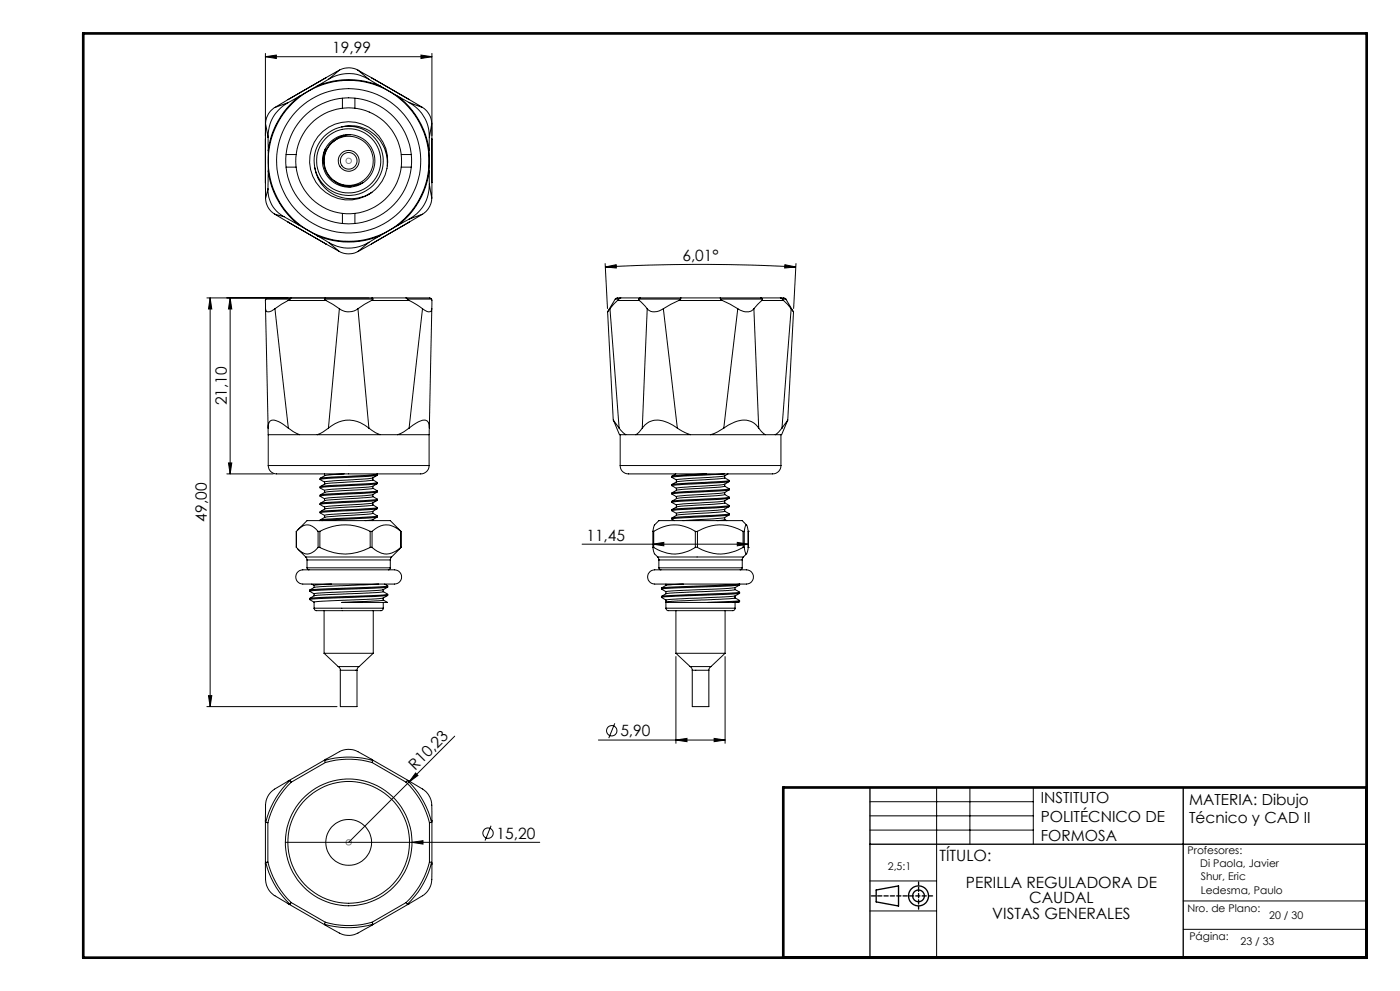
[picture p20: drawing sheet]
<svg xmlns="http://www.w3.org/2000/svg" width="420mm" height="297mm" viewBox="0 0 420 297" stroke-linecap="round" stroke-linejoin="round" font-family="sans-serif">
<defs><g id="words">
<g font-size="4.7">
<text x="99.7" y="16">19,99</text>
<text x="204.7" y="78.2">6,01°</text>
<text x="68" y="121.5" transform="rotate(-90 68 121.5)">21,10</text>
<text x="62" y="156.3" transform="rotate(-90 62 156.3)">49,00</text>
<text x="175.9" y="162">11,45</text>
<text x="186.1" y="220.7">5,90</text>
<text x="124.6" y="231" transform="rotate(-45 124.6 231)">R10,23</text>
<text x="149" y="251.4">15,20</text>
<text x="281.8" y="257.9">TÍTULO:</text>
<text x="289.8" y="266.2">PERILLA REGULADORA DE</text>
<text x="297.7" y="275.3">VISTAS GENERALES</text>
<text x="308.7" y="270.8">CAUDAL</text>
</g>
<g font-size="4.6">
<text x="312.2" y="240.8">INSTITUTO</text>
<text x="356.7" y="241.1">MATERIA: Dibujo</text>
<text x="312.2" y="246.4">POLITÉCNICO DE</text>
<text x="312.2" y="252">FORMOSA</text>
<text x="356.7" y="246.7">Técnico y CAD II</text>
</g>
<g font-size="3.2">
<text x="356.3" y="255.9">Profesores:</text>
<text x="266.4" y="260.6">2,5:1</text>
<text x="360.1" y="260">Di Paola, Javier</text>
<text x="360.3" y="263.9">Shur, Eric</text>
<text x="360.3" y="268">Ledesma, Paulo</text>
<text x="356.3" y="273.3">Nro. de Plano:</text>
<text x="380.8" y="275.5">20 / 30</text>
<text x="356.8" y="281.9">Página:</text>
<text x="372.1" y="283.1">23 / 33</text>
</g>
</g></defs>
<g fill="none" stroke="#000" stroke-width=".3">
<path d="M79.6 17l3.3-.5v1zM79.6 16v24.7M79.6 17h50M126.3 16.5l3.3 .5-3.3 .5zM129.6 16v24.7M79.7 37l.7 4.2M79.7 37v22.5M82.5 32.2a5.8 5.8 0 0 0-2.8 4.8M86.4 29.8l-3.9 2.4M86.5 30.7a11.3 11.3 0 0 0-6.1 10.5M86.5 30.7l-4 1.5M89.9 28.8a24.5 24.5 0 0 0-9.4 16.4"/>
<path d="M89.9 28.8l-3.4 1.9M95.2 25.7a24.7 24.7 0 0 1 18.8 0M95.2 25.7l-5.3 3.1M97.8 23.3l-11.4 6.5M98.5 23.8l-3.3 1.9M98.5 23.8a11.5 11.5 0 0 1 12.2 0M101.8 21l-3.3 2.8M101.8 21l-4 2.3M101.8 21a6 6 0 0 1 5.6 0M102.6 38a11 11 0 0 1 12.7 6.3 11 11 0 0 1-4.1 13.6M102.7 29.4v3.1M106.5 29.4v3.1"/>
<path d="M107.4 21l3.3 2.8M107.4 21l4 2.3M110.7 23.8l3.3 1.9M111.4 23.3l11.4 6.5M114 25.7l5.3 3.1M119.3 28.8a24.5 24.5 0 0 1 9.4 16.4M119.3 28.8l3.4 1.9M122.7 30.7l4.1 1.5M122.7 30.7a11.5 11.5 0 0 1 6.1 10.5M122.8 29.8l4 2.4M126.8 32.2a6 6 0 0 1 2.7 4.8M129.5 37l-.7 4.2"/>
<path d="M129.5 37v22.4M79.7 59.5a5.8 5.8 0 0 0 2.7 4.7M80.4 56.6a9 9 0 0 0 4.8 8.3M80.4 56.6l-.7 2.9M80.4 41.2l.1 4M80.5 51.3a24.5 24.5 0 0 0 9.4 16.3M80.5 51.3l-.1 5.3M80.5 45.2v6.1M85.8 50.1h3M85.8 46.3h3M94.4 50.3a11.1 11.1 0 0 0 16.8 7.6M97.1 48.8a7.8 7.8 0 0 0 10.7 6.4l1.1-.4"/>
<path d="M97.6 44.6l-.5 1.7v2.5M100.2 54.1l2.1 1.3 3 .6M101.4 41.4a7.5 7.5 0 0 0-4.3 7.4M105.2 40.4h-1a7.5 7.5 0 0 0-4.2 2.1M111.6 57.6l-1.5 1M116.2 49.7a11.7 11.7 0 0 0-13-13.1 11.7 11.7 0 0 0-9.6 15.8 11.7 11.7 0 0 0 17.6 5.5M120.4 50.1h3M120.4 46.3h3M128.7 51.3a24.5 24.5 0 0 1-9.4 16.3M128.7 51.3l.1 3.9M128.7 45.2v6.1M128.8 55.2a11.4 11.4 0 0 1-6.1 10.5"/>
<path d="M128.8 41.2l-.1 4M128.8 55.2l.7 4.2M129.5 59.4a6.1 6.1 0 0 1-2.7 4.8M82.4 64.2l2.8 .7M82.4 64.2l4 2.4M85.2 64.9l4.7 2.7M86.4 66.6l11.4 6.5M89.9 67.6l5.3 3.1M95.2 70.7a24.7 24.7 0 0 0 18.8 0M95.2 70.7l3.3 1.9M97.8 73.1l4 2.3M98.5 72.6l3.3 2.8"/>
<path d="M98.5 72.6a11.5 11.5 0 0 0 12.2 0M101.8 75.4a5.8 5.8 0 0 0 5.6 0M102.7 64v3M106.5 64v3M110.7 72.6l-3.3 2.8M111.4 73.1l-4 2.3M111.4 73.1h.1M114 70.7l-3.3 1.9M119.3 67.6l-5.3 3.1M122.7 65.7l-3.4 1.9M122.8 66.6l-11.4 6.5M126.8 64.2l-4.1 1.5"/>
<path d="M126.8 64.2l-4 2.4M181.5 79l.7 13.5M235.5 79.3l3.3 .7-3.4 .3zM238.8 79l-.7 13.5M62.1 89.3h48.5M63 89.3l.5 3.3h-1zM63 89.3v122.5M69 89.3l.5 3.3h-1zM69 89.3v52.7M79.7 92.5a1.01 1.01 0 0 0 .6 1 1.01 1.01 0 0 0 1.2-.3l1-.7M79.7 92.5l.7 35.8M79.7 89.6a1.33 1.33 0 0 1 1.6-.3h6.1l-.4 .3"/>
<path d="M79.7 89.6v2.9M79.7 89.6h7.3M82.5 92.5l4 35.8M86.4 90.1l-3.9 2.4M86.4 90.1h11.4M87 89.6l-.6 .5M97.3 89.6l.5 .5M97.3 89.6h14.6M97.8 90.1l4 2.4M101.8 92.5a4.6 4.6 0 0 0 5.6 0M101.8 92.5l-3.3 35.8M107.4 92.5l3.3 35.8"/>
<path d="M111.4 90.1l-4 2.4M111.4 90.1h11.4M111.6 89.3h-14.1l-.2 .3M111.6 89.3l.3 .3M111.6 89.3h10.2M111.9 89.6l-.5 .5M121.8 89.3l.4 .3M121.8 89.3h7.2l.5 .3M122.2 89.6l.6 .5M122.2 89.6h7.3M122.8 90.1l4 2.4M126.8 92.5l-4.1 35.8"/>
<path d="M126.8 92.5l1.7 .9a.81 .81 0 0 0 1-.9M129.5 89.6v2.9M129.5 92.5l-.7 35.8M181.6 80l3.3-.7v1zM181.6 80a525.3 525.3 0 0 1 57.2 0M182.3 93.4l1.7 32.5M183 92.5l2.7 35.8M183 92.5l-.7 .9M184.6 89.6h1M184.6 89.6l-2.3 3.8M185.2 90.1l-2.2 2.4M185.2 90.1h6.6"/>
<path d="M185.6 89.6l-.4 .5M186.2 89.3h-1.1l-.5 .3M186.2 89.3l-.6 .3M186.2 89.3h5.9M191.6 89.6l.2 .5M191.6 89.6h12.6M191.8 90.1l2.4 2.4M192.1 89.3l-.5 .3M192.1 89.3h12.2M194.2 92.5a3.4 3.4 0 0 0 4.8 0M194.2 92.5l-1.5 35.8M199 92.5l4.2 35.8"/>
<path d="M203.6 90.1l-4.6 2.4M203.6 90.1h13.1M204.2 89.6l-.6 .5M204.3 89.3l-.1 .3M204.3 89.3h11.8M216.1 89.3v.3M216.1 89.3h12.1M216.1 89.6l.6 .5M216.1 89.6h12.6M216.7 90.1l4.6 2.4M221.3 92.5l-4.2 35.8M221.3 92.5a3.6 3.6 0 0 0 4.9 0"/>
<path d="M226.2 92.5l1.4 35.8M228.2 89.3l.5 .3M228.2 89.3h5.9M228.5 90.1l-2.3 2.4M228.5 90.1h6.6M228.7 89.6l-.2 .5M234.1 89.3h1.1l.6 .3M234.1 89.3l.6 .3M234.7 89.6l.4 .5M234.7 89.6h1.1M235.1 90.1l2.2 2.4M235.8 89.6l2.2 3.8"/>
<path d="M237.3 92.5l-2.7 35.8M237.3 92.5l.7 .9M238.1 93.4l-1.8 32.5M68.5 138.7h1l-.5 3.3zM80.4 128.3l.1 2M80.4 128.3a1.8 1.8 0 0 1 1.7-2.4 9.5 9.5 0 0 1 4.4 2.4M80.5 139.5a2.72 2.72 0 0 0 3.4 2.5h41.4a2.72 2.72 0 0 0 3.4-2.5M80.5 130.3h9.4M80.5 139.5h48.2M80.5 130.3v9.2M86.5 128.3l1.5 1.1 1.9 .9M89.9 130.3h5.3"/>
<path d="M95.2 130.3h18.8M98.5 128.3a8.8 8.8 0 0 1 12.2 0M98.5 128.3l-1.6 1.2-1.7 .8M110.7 128.3l2 1.4 1.3 .6M114 130.3h5.3M119.3 130.3h9.4M122.7 128.3l-1.6 1.2-1.8 .8M122.7 128.3a7.9 7.9 0 0 1 5-2.4 2.02 2.02 0 0 1 1.1 2.4M128.7 130.3v9.2M128.8 128.3l-.1 2M184 125.9l1.7 2.4M184 125.9l1.8 4.4h1.9"/>
<path d="M185.7 128.3l2 2M186.1 139.5a2.83 2.83 0 0 0 3.7 2.5h41a2.73 2.73 0 0 0 3.5-2.5M186.1 139.5h48.2M186.1 130.3v9.2M187.7 130.3h3.1M190.8 130.3h16.3M192.7 128.3a5.7 5.7 0 0 1 7.6-1.7l2.9 1.7M192.7 128.3l-1.9 2M203.2 128.3l2.2 1.3 1.7 .7M207.1 130.3h6.1M213.2 130.3h16.4M217.1 128.3l-1.9 1.2-2 .8"/>
<path d="M217.1 128.3a9.3 9.3 0 0 1 7.3-2.3l1.6 .6 1.6 1.7M227.6 128.3l2 2M229.6 130.3h3M234.3 130.3v9.2M234.6 128.3l-2 2M236.3 125.9l-1.7 2.4M236.3 125.9l-1.8 4.4h-1.9M68.1 142h13.9M88.9 159.2v4.9M88.9 159.2a3.7 3.7 0 0 1 4.8-1.4l1.7 1.4M89.4 158.8l2.7-2.8h25l3.2 3.2M95.4 159.2h.6"/>
<path d="M95.4 159.2v4.9M96 159.2a15.7 15.7 0 0 1 15.1 0M96 159.2v4.9M96 151.2l.1-.4 1.2-.2 15.9-1v.3l-2 1-11.9 .8-1.9 .3M96 156l.1-.2 1.2-.2 15.9-1v.3l-1.4 .8-2.2 .3M96 153.7l1.4 .8M96 151.2l1.4 .8M96 148.7l1.4 .8M96 146.2l1.4 .8M96 143.7l1.4 .8M97.4 142v.6M97.4 147v.6"/>
<path d="M97.4 149.5v.6M97.4 152v.6M97.4 154.5v.6M103.3 142l-4.8 .4a3.3 3.3 0 0 0-2.4 .9M111.1 159.2h.5M111.1 159.2v4.9M111.6 159.2a5.7 5.7 0 0 1 8.6 0M111.6 159.2v4.9M111.8 153.8l-13.3 1.1a3.3 3.3 0 0 0-2.4 .9M111.8 151.3l-13.3 1.1a3.2 3.2 0 0 0-2.4 .9M111.8 148.8l-12.5 1a4.5 4.5 0 0 0-3.2 1M111.8 146.3l-3.3 .5-10 .6-1 .1-1.4 .8"/>
<path d="M111.8 143.8l-2.2 .4-11.1 .6-1 .2-1.4 .8M111.9 153.2v.6l1.3 .8M111.9 151.3l1.3 .8M111.9 148.2v.6l1.3 .8M111.9 145.7v.6l1.3 .8M111.9 143.2v.6l1.3 .8M111.9 150.7v.6M111.9 155.7v.3M113.1 142l.1 .1M113.1 155l-16.5 1M113.1 152.5l-17.1 1.2M113.1 150l-15.8 1-1.3 .2"/>
<path d="M113.1 147.5l-15.8 .9-1.3 .3M113.1 142.4l-17.1 1.3M113.2 152.1l-15.9 1-1.2 .2-.1 .4M113.2 147.1l-2.7 .4-13.2 .6-1.2 .2-.1 .4M113.2 144.6l-2.7 .4-12.1 .6-2.3 .2-.1 .4 1.3-.3 13.2-.6 2.6-.3M113.2 142.1l-15.9 1.1-1.2 .1-.1 .4M113.2 152.5l-2 .9-11.9 .8-1.9 .3M113.2 145l-1.5 .8-1.2 .2-11.2 .6-1.9 .4M113.2 152.1v.3M113.2 147.1v.3l-2 1-11.9 .8-1.9 .3M113.2 144.6v.3M113.2 142.1v.3l-1.5 .9-13.9 1-.4 .2v.6"/>
<path d="M120.2 159.2h.1M120.2 159.2v4.9M120.3 159.3v4.7M195.9 159.2h.2M195.9 159.2v4.9M196.1 159.2a11 11 0 0 1 12.5 0M196.1 159.2v4.9M201.6 155.6l.8 .4M201.6 153.1l1.3 .7M201.6 150.6l1.3 .7M201.6 148.1l1.3 .8M201.6 145.6l1.3 .8"/>
<path d="M201.6 143.1l1.3 .8M201.6 155.3v.3M201.6 152.7v.4M201.6 145.2v.4M201.6 150.2l17.2-1.2v.3l-1.4 .8-1.3 .3-11.2 .6-2 .3M202.7 142l-1.1 .7M202.9 153.8l.1 .6-1.4 .8M202.9 151.3l.1 .6-1.4 .8 14.5-.9 2.7-.3M202.9 143.8l.1 .6-1.4 .8M208.6 159.2h.6M208.6 159.2v4.9M209.2 159.2a13 13 0 0 1 13.7 0"/>
<path d="M209.2 159.2v4.9M211.9 142l-10.3 .7M217.3 142l-12.1 .7-3.6 .3v-.3M217.4 155.7l-2.2 .3M217.4 153.2l-14.4 1.2M217.4 150.7l-14.4 1.2M217.4 148.2l-2.2 .4-12.2 .8M217.4 145.7l-1.3 .3-13.1 .9M217.4 143.2l-14.4 1.2M217.4 152.6v.6l1.4 .7M217.4 150.1v.6l1.4 .8M217.4 147.6v.6l1.4 .8"/>
<path d="M217.4 145.1v.6l1.4 .8M217.4 143.2l1.4 .8M217.4 155.1v.6l.6 .3M217.4 142.6v.6M218.4 142l-1.6 .8-13.9 1M218.7 149.3l-2.6 .3-13.2 .7-1.3 .3v-.4M218.7 146.8l-17.1 1.3v-.4M218.7 154.3l-15.8 1-1.3 .3M218.7 151.8l-15.8 1-1.3 .3M218.7 144.3l-17.1 1.3M218.8 154.3l-2 1-11.9 .7M218.8 151.5v.3l-2 .9-11.9 .8-2 .3"/>
<path d="M218.8 146.5v.3l-1.4 .8-1.3 .2-13.1 1-.1 .6-1.3 .8M218.8 144v.3l-2 1-13.8 1-.1 .6-1.3 .8 17.2-1.2M218.8 154v.3M218.8 154l-17.2 1.2M218.8 144l-17.2 1.2M222.9 159.2h.4M222.9 159.2v4.9M223.3 159.2l.5-1.9 .4 .5 .3 1.4M223.3 159.2v4.9M223.9 157.3l-1.2-1.3h-25l-1.4 1.4-.4 1.8M224.5 159.2h.1M224.5 159.2v4.9"/>
<path d="M88.9 164.1a3.5 3.5 0 0 0 5 1.3l1.5-1.3M89.2 171.6a4.8 4.8 0 0 1 4-.8h24.4a2.23 2.23 0 0 1 2.9 2.1 2.23 2.23 0 0 1-2.9 2.1h-25.9a2.25 2.25 0 0 1-2.5-.8 2.25 2.25 0 0 1 0-2.6zM89.4 164.6l2.3 2.3M91.7 166.9l.4 .9M91.7 166.9h25.7M92.1 170.2l.2 .4 .4 .2M92.1 167.8h25M92.1 170.2h25M92.1 167.8v2.4M92.9 177.2l1.3 .8v.6M93.5 175l.7 .5v.6M95.4 164.1h.6"/>
<path d="M96 164.1a15.6 15.6 0 0 0 15.1 0M99.5 175l-5.2 .5M111.1 164.1h.5M111.6 164.1a5.7 5.7 0 0 0 8.6 0M113.6 175l-17.8 .9a3.7 3.7 0 0 0-2.9 1.1v.2M115 176.7l-.1 .7-1.3 .1-19.3 1-1.4 .8v.4l1.3 .8v1.8M115 177.3l1.3 .8M115 179.2v.6l-1 .2-11.4 .5h13.6l-1.2-.7M115.4 175l.9 .6M116.3 178.5l-23.4 1.2M116.3 176l-23.4 1.2M116.3 178.5l-1.4 .8-1.2 .1-19.4 1"/>
<path d="M116.3 175.6l-23.4 1.2M116.3 175.6v.3l-1.9 .9-17.9 .9-2.2 .3M116.3 178.4v-.3l-23.3 1.2M117.1 170.2l-.2 .4-.4 .2M117.1 167.8v2.4M117.4 166.9h.1M117.5 166.9l-.4 .9M120.3 164.1h.1M120.3 164.1l-2.8 2.8M174.6 163.1h49.9M195.1 171.2l1.3-.4h26.7a2.23 2.23 0 0 1 2.9 2.1 2.23 2.23 0 0 1-2.9 2.1h-25.9a2.23 2.23 0 0 1-2.6-1 2.23 2.23 0 0 1 .5-2.8zM195.9 164.1l.4 1.8 1 1"/>
<path d="M195.9 164.1h.2M195.9 163.1l3.2-.5v1zM196.1 164.1a10.8 10.8 0 0 0 12.5 0M197.3 166.9l.4 .9M197.3 166.9h25.7M197.7 170.2l.1 .4 .5 .2M197.7 167.8h25M197.7 170.2h25M197.7 167.8v2.4M198.4 176.2v.4M198.5 176.6l1.3 .7M198.5 179.1l1.3 .7"/>
<path d="M199.8 175v.4M199.8 177.3v.6M199.8 179.8v.6M199.8 177.9l-1.4 .8v.4M199.8 175.4l-1.3 .8M205 175l-5.2 .4M208.6 164.1h.6M209.2 164.1a12.8 12.8 0 0 0 13.7 0M220.5 178.6l-20.7 1.2M220.5 176.1l-20.7 1.2M220.5 176.7l1.4 .8-23.4 1.2M220.5 179.2l1.4 .7"/>
<path d="M220.5 178.6l1.4-.8-21.8 1-1.7 .3M220.5 176.1l1.4-.8-23.5 1.3M220.5 179.2l-20.7 1.2M220.5 176.7l-2.8 .3-15.3 .7-2.6 .2M220.5 176.1v.6M220.5 178.6v.6M221.2 162.6l3.3 .5-3.3 .5zM221.9 180l-9.5 .5M221.9 175l-2.4 .3-21 .9M221.9 175v.3M221.9 177.5v.3M221.9 180v.3"/>
<path d="M222.7 170.2l-.2 .4-.5 .2M222.7 167.8v2.4M222.9 164.1h.4M223 166.9l-.3 .9M223.3 164.1l.5 1.9a2.09 2.09 0 0 0 .7-1.9M223.9 166l-.9 .9M224.5 164.1h.1M94.2 182.3l.2 .5 .4 .2h19.6l.5-.3 .1-.4M94.2 182.3h20.8M97.2 195.8h14.8M97.2 183v12.8M97.2 195.8l4.3 4"/>
<path d="M101.5 199.8l.5 .6 .1 .5M101.5 199.8h6.2M107.7 199.8l-.3 .3-.3 .8M112 183v12.8M112 195.8l-4.3 4M115 180.5v1.8M199.8 182.3l.1 .4 .5 .3h19.5l.5-.3 .1-.4M199.8 182.3h20.7M199.8 180.5v1.8M199.8 180.4l-.1 .1h12.7M202.8 196.8v26M202.8 195.8h14.7"/>
<path d="M202.8 183v12.8M202.8 195.8l4.2 4M207 199.8l.5 .4 .2 .7M207 199.8h6.3M212.4 180.5h7.5M213.3 199.8l-.5 .4-.1 .7M217.5 183v12.8M217.5 195.8l-4.2 4M217.5 196.8v26M219.9 180.5l2-.2-.4 .2zM220.5 180.5v1.8M62.1 211.8h39"/>
<path d="M62.5 208.5h1l-.5 3.3zM102.1 200.9v10.9h5v-10.9M102.1 200.9h5M184.4 216.8l-1.8 4.4M207.7 200.9v10.9h5v-10.9M207.7 200.9h5M87 233.9l.4 .5M87 233.9l-2.7 1.4a7.2 7.2 0 0 0-4.5 4.7l-.2 5.9M87 233.9a25.4 25.4 0 0 0-7.3 12.6M87.4 234.4a24.9 24.9 0 0 0-7 12.2M97.3 227.9l.3 .6M97.3 227.9a26 26 0 0 1 14.6 0"/>
<path d="M97.6 228.5a25 25 0 0 1 14 0M97.6 228.5l-10.2 5.9M97.8 227.6l-11.3 6.5M111.4 227.5l.5 .4M111.4 227.5l-4-2.2a6 6 0 0 0-5.6 0l-4.5 2.6M111.4 227.6l11.3 6.5M111.6 228.5l10.2 5.9M111.9 227.9l-.3 .6M121.8 234.4a24.9 24.9 0 0 1 7 12.2M122.2 233.9l-.4 .5M122.2 233.9a25.4 25.4 0 0 1 7.3 12.6M122.2 233.9l4.6 2.6a5.9 5.9 0 0 1 2.7 4.8l.1 4.6"/>
<path d="M124.7 231.7l.7 .7-2.7 2zM136.4 220.6l-31.8 31.8M179.5 221.8h38M202.8 221.8l3.3-.5v1zM214.2 221.3l3.3 .5-3.3 .5zM281 236v51M291 236v17M310 236v17M79.6 259l.1 2.4a7.5 7.5 0 0 0 1.3 5.8l1.2 1.1 4.8 2.7M79.6 245.9l.1 .6M79.6 246v13M79.7 246.5l.7 .1"/>
<path d="M79.7 258.4a25.5 25.5 0 0 0 7.3 12.6M79.7 258.4l-.1 .6M80.4 258.4h-.7M80.4 258.4a25.3 25.3 0 0 0 7 12.1M80.4 246.6v11.8M85.6 252.4h76.3M123.6 252.4l3.3-.4v1zM128.8 258.4a25.3 25.3 0 0 1-7 12.1M128.8 258.4h.7M128.8 246.6v11.8M129.5 246.5l-.7 .1M129.5 258.4a25.5 25.5 0 0 1-7.3 12.6"/>
<path d="M129.5 258.4l.1 .6M129.6 259l-.1 4.6a6.2 6.2 0 0 1-3.7 5.4l-3.6 2M129.6 245.9l-.1 .6M129.6 246v13M147.3 247.5l-1.8 4.4M261 240.3h49M261 244.5h49M261 248.8h49M86.5 270.9l11.3 6.5M87.4 270.5l-.4 .5M87.4 270.5l10.2 5.9M97.3 277a26 26 0 0 0 14.6 0"/>
<path d="M97.3 277l4.5 2.6a6 6 0 0 0 5.6 0l4-2.2M97.6 276.4l-.3 .6M97.6 276.4a25 25 0 0 0 14 0M111.6 276.4l.3 .6M111.9 277l-.5 .4M121.8 270.5l.4 .5M121.8 270.5l-10.2 5.9M122.7 270.9l-11.3 6.5M261 264h20M261 273h20M355 270h55M355 278.5h55"/>
<circle cx="104.6" cy="48.2" r="24.1"/>
<circle cx="104.6" cy="48.2" r="15.9"/>
<circle cx="104.6" cy="48.2" r="21.6"/>
<circle cx="104.6" cy="48.2" r="3.1"/>
<circle cx="104.6" cy="48.2" r="18.9"/>
<circle cx="104.6" cy="48.2" r="7.9"/>
<circle cx="104.6" cy="48.2" r="2.5"/>
<circle cx="104.6" cy="48.2" r="7.4"/>
<circle cx="104.6" cy="48.2" r="9.6"/>
<circle cx="104.6" cy="48.2" r="10.4"/>
<circle cx="183.5" cy="219" r="1.56"/>
<circle cx="104.6" cy="252.5" r="18.3"/>
<circle cx="104.6" cy="252.5" r="19"/>
<circle cx="104.6" cy="252.5" r="6.9"/>
<circle cx="146.4" cy="249.7" r="1.55"/>
</g>
<g fill="none" stroke="#000" stroke-width=".4">
<path d="M261 236v51M355 236v51M261 253h149M262.9 266.7l6.7-1.2v6l-6.7-1.2z"/>
<circle cx="275.5" cy="268.5" r="3"/>
<circle cx="275.5" cy="268.5" r="1.74"/>
</g>
<g fill="none" stroke="#808080" stroke-width=".3">
<circle cx="104.6" cy="48.2" r=".8"/>
<circle cx="104.6" cy="252.5" r=".8"/>
</g>
<path d="M275.6 264.3v8.2" fill="none" stroke="#000" stroke-width=".4" stroke-dasharray="1.3 .6" stroke-dashoffset=".4"/>
<path d="M279.8 268.5h-18.4" fill="none" stroke="#000" stroke-width=".4" stroke-dasharray="1.3 .6"/>
<path d="M25 10h385v277h-385zM410 236h-175v51" fill="none" stroke="#000" stroke-width=".8"/>
<g fill="#000">
<path d="M124.7 231.7l.7 .7-2.7 2z"/>
<path d="M79.6 17l3.3-.5v1zM126.3 16.5l3.3 .5-3.3 .5z"/>
<path d="M63 89.3l.5 3.3h-1zM62.5 208.5h1l-.5 3.3zM69 89.3l.5 3.3h-1zM68.5 138.7h1l-.5 3.3z"/>
<path d="M235.5 79.3l3.3 .7-3.4 .3zM181.6 80l3.3-.7v1z"/>
<path d="M195.9 163.1l3.2-.5v1zM221.2 162.6l3.3 .5-3.3 .5z"/>
<path d="M123.6 252.4l3.3 .6v-1zM202.8 221.8l3.3-.5v1zM214.2 221.3l3.3 .5-3.3 .5z"/>
</g>
<use href="#words"/>
</svg>
